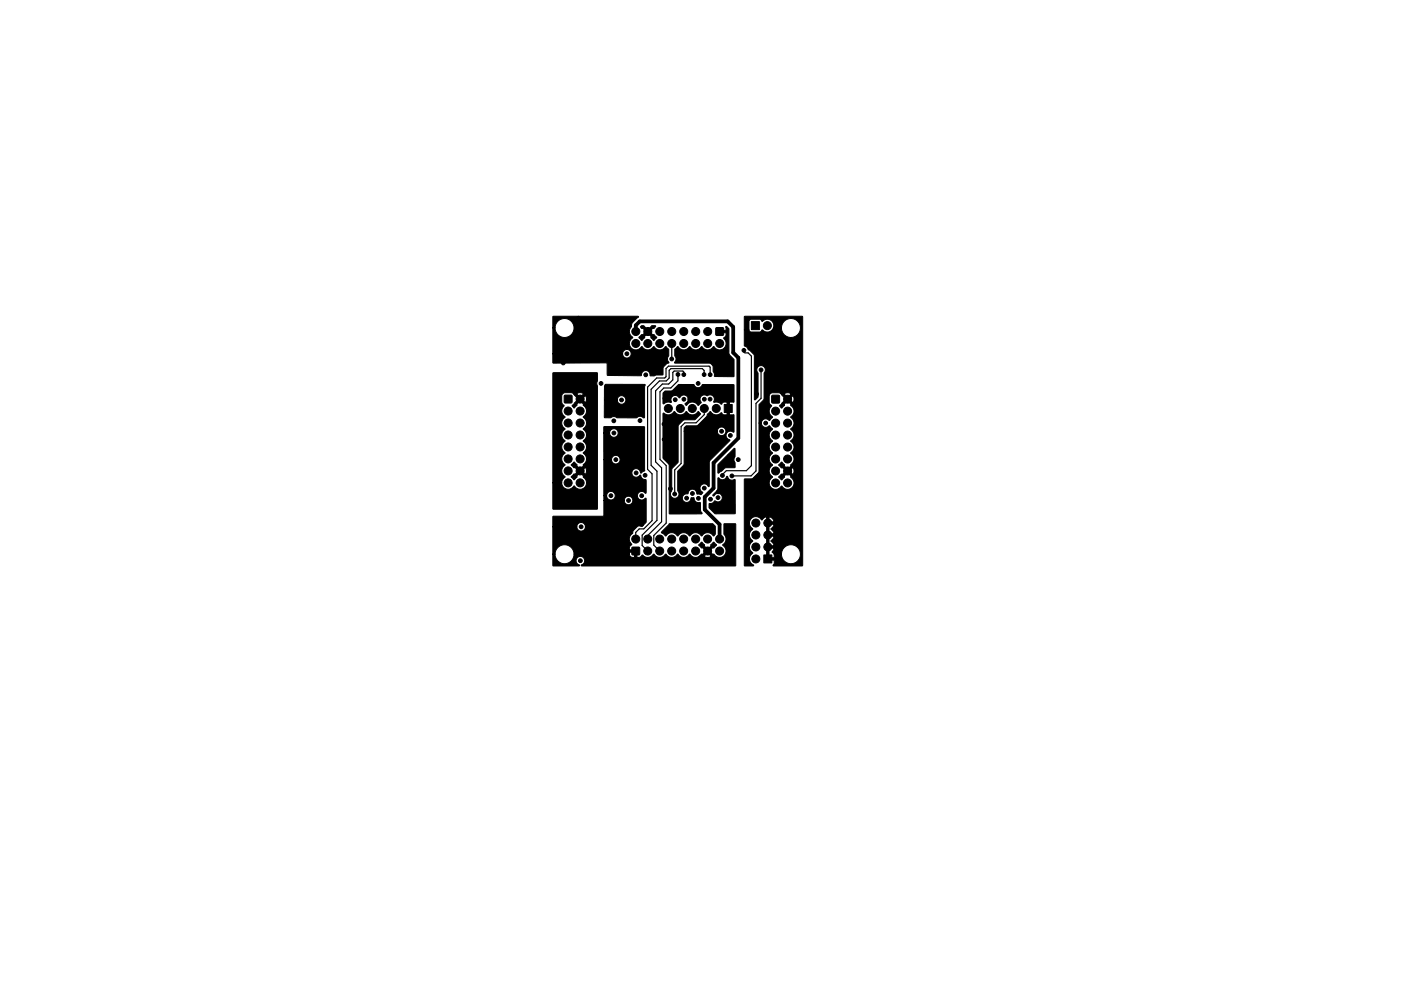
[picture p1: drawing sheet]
<svg xmlns="http://www.w3.org/2000/svg" width="297mm" height="210mm" viewBox="0 0 297 210" stroke-linecap="round" stroke-linejoin="round" font-family="sans-serif">
<g fill="#000" stroke="#000" stroke-width=".21">
<path d="M117.2 79.1h9.3l.2 .1v1.6l-.2 .5 .2 .6-.1 26.1h-9.3l-.1-5.6h1.9a1.36 1.36 0 0 0 1 1.4 1.36 1.36 0 0 0 1.5-.6l.1-.1a1.56 1.56 0 0 0 2 .5 1.43 1.43 0 0 0-.1-2.4l.1-.2-.7-.7-.8 .7 .1 .3-.5 .5-.7-.6 1.5-1.3h.8l.7 .8a1.33 1.33 0 0 0 0-1.5l-.7 .7h-.8l-.7-.7h-.3l-.5-.6 .7-.6 .5 .6-.1 .2 .8 .7 .7-.7-.1-.2a1.49 1.49 0 0 0 0-2.5 1.49 1.49 0 0 0 0-2.5 1.49 1.49 0 0 0 0-2.6 1.49 1.49 0 0 0 0-2.5 1.49 1.49 0 0 0 0-2.6l.1-.1-.7-.8-.8 .8 .1 .2-.5 .6-.5-.5 1.3-1.4h.8l.7 .7a1.33 1.33 0 0 0 0-1.5l-.7 .8h-.8l-1-1.2h.6l.8 .8 .8-.8a1.33 1.33 0 0 0-1.6 0h-.6l-.5-.2h-1.3l-.4 .2-.3 .4v1.4l.2 .4 .3 .3a1.57 1.57 0 0 0 .2 2.5 1.49 1.49 0 0 0 0 2.5 1.49 1.49 0 0 0 0 2.6 1.49 1.49 0 0 0 0 2.5 1.49 1.49 0 0 0 0 2.5 1.48 1.48 0 0 0 0 2.6l-.5 .6-.2 .6h-1.9zM117.2 67.2l18.1-.1 .1 .2-1.4 1.2-.1 .8a1.5 1.5 0 0 0 .3 2.3 1.38 1.38 0 0 0-.4 2.2 1.38 1.38 0 0 0 2.2-.2v-.1a1.56 1.56 0 0 0 2 .5l.6-.5a1.56 1.56 0 0 0 2 .5l.6-.5 .6 .6v1.4a1.08 1.08 0 0 0 0 1.5l-.5 .2-.6 .7-.2 1.7-2.4 .2a.43 .43 0 0 1-.4-.6 .96 .96 0 0 0-1.1-.5 .96 .96 0 0 0-.7 1l-7.1-.1-.1-2.6h-11.4l-.1-.1v-1.8h14.8l.3 .6 .8 .2a.91 .91 0 0 0 .7-1 .91 .91 0 0 0-1-.8 .91 .91 0 0 0-.8 1h-14.8v-5.5h.5l.3 1 .5 .6a2.01 2.01 0 0 0 3-.8 2.01 2.01 0 0 0-1.4-2.8 2.01 2.01 0 0 0-2.4 2h-.5zM135.8 69.3l.2-.2h.5l.8 .9 .9-.9h.8l-.3 .5h-.2l-.8 .7 .8 .8 .2-.1 .5 .7-.7 .5-.5-.5 .1-.3-.8-.7-.7 .7 .1 .3-.7 .5-.5-.7 .5-.5 .2 .1 .8-.8-.8-.7-.2 .1zM151.8 69.6h1.6v1.5h-1.6zM143.1 74.1l.5-.6a1.56 1.56 0 0 0 2.1 .5l.5-.5a1.56 1.56 0 0 0 2 .5l.5-.5a1.56 1.56 0 0 0 2 .5l.6-.5a1.56 1.56 0 0 0 2 .5 1.44 1.44 0 0 0 .1-2.3l.5-.4v-.7h-1.4l-.2-.4 .2-.1h1.4v-.8l.1-.1 .5 .6 .1 5.2 1 1.3v3.6h-4.1v-.6l-.3-.5v-1.1l-.7-.6-7.4-.1-.1-.1a1.01 1.01 0 0 0 .1-1.4zM159.3 68.2h1.7v1.7h-1.7zM157.8 67.2l12.3-.1 .1 .1v52.8l-6.2 .1-.1-.2 .2-.3v-.8h-1.5l-.1-.5h1.7l-.1-.7h1.6a2.01 2.01 0 0 0 2.9 1.8 2.01 2.01 0 0 0 .3-3.5 2.01 2.01 0 0 0-3.2 1.4v.3h-1.6l-.4-.5 .4-.8h-1l-.1 2h-.5v-2.5h1.6l-.2-.6-.5-.4 .6-.6 .1-.4h-1l-.1 2h-.5v-2.6l1.6 .1-.2-.6-.5-.5 .6-.5 .1-.5h-1l-.1 2h-.5v-2.5h1.6a1.29 1.29 0 0 0-1-1.1l-.1 1.1h-.5v-1.1l-.4 .2-.5 .5-.6-.5a1.4 1.4 0 0 0-2 .5 1.4 1.4 0 0 0 .6 1.9 1.48 1.48 0 0 0 0 2.6 1.48 1.48 0 0 0 0 2.5 1.47 1.47 0 0 0-.7 1.4 1.47 1.47 0 0 0 .9 1.2l-.1 .2h-1.8l-.1-.1v-18.3l.1-.1 1.6-.1 1.4-1.4v-10.3h.5a.97 .97 0 0 0 .7 .8 .97 .97 0 0 0 1.1-.3l.6 .7a1.52 1.52 0 0 0-.3 2.3l.3 .2a1.52 1.52 0 0 0-.3 2.3l.3 .3a1.52 1.52 0 0 0-.3 2.3l.3 .2a1.55 1.55 0 0 0 0 2.6 1.38 1.38 0 0 0-.4 2.2 1.38 1.38 0 0 0 2.2-.2l.1-.1a1.56 1.56 0 0 0 2 .5 1.44 1.44 0 0 0-.1-2.4l.1-.2-.7-.7-.8 .7 .1 .3-.5 .5-.7-.6 1.5-1.3h.7l.8 .8a1.32 1.32 0 0 0 0-1.5l-.8 .7h-.7l-.7-.7-.3 .1-.5-.6 .7-.6 .5 .5-.1 .2 .8 .8 .7-.8-.1-.1a1.49 1.49 0 0 0 0-2.6 1.49 1.49 0 0 0 0-2.5 1.49 1.49 0 0 0 0-2.6 1.49 1.49 0 0 0 0-2.5 1.49 1.49 0 0 0 0-2.6l.1-.1-.7-.7-.8 .7 .1 .2-.5 .6-.5-.5 1.3-1.4h.7l.8 .7a1.33 1.33 0 0 0 0-1.5l-.8 .8h-.7l-1-1.1h.6l.8 .7 .7-.7a1.33 1.33 0 0 0-1.5 0h-.6l-.5-.3h-1.3l-.4 .2-.3 .4v1.4l.1 .5 .4 .2a1.57 1.57 0 0 0 .2 2.5l-.6 .7h-.2a.91 .91 0 0 0-1-.3 .91 .91 0 0 0-.6 .9h-.5v-3.9l1.1-1.3v-5.5a.92 .92 0 0 0 0-1.3 .92 .92 0 0 0-1.4 .1 .92 .92 0 0 0 .1 1.3v5l-.7 .6-.1-9.3-.8-1-.5-.3-.3-.6-.5-.3v-3.3h1l.4 .4h1.9l.5-.4a1.41 1.41 0 0 0 2.4-.4h1.7a2.01 2.01 0 0 0 2.9 1.8 2.01 2.01 0 0 0 .3-3.5 2.01 2.01 0 0 0-3.2 1.4v.3h-1.7a1.41 1.41 0 0 0-.7-1.7 1.41 1.41 0 0 0-1.7 .3l-.5-.5-2 .1-.3 .3v1.9h-1zM119.7 83.9h1.5v1.5h-1.5zM128.3 81.6h8.4l-.1 7-1-.3-.7 .4-4.1-.1-.6-.2-.7 .2h-1.3l-.1-3.7h2.8a.91 .91 0 0 0 .5 .8 .91 .91 0 0 0 1-.2 .91 .91 0 0 0-.2-1.5 .91 .91 0 0 0-1.3 .9h-2.8l.1-3zM128 90.6h8.7v9.2l-.9 .6a.95 .95 0 0 0-1.3-.9 .95 .95 0 0 0-.3 1.6 .95 .95 0 0 0 1.5-.3l.2 .1a.92 .92 0 0 0 1 .8l.1 .2v2.6l-.1 .2a.94 .94 0 0 0-1.5-.2 .94 .94 0 0 0 .1 1.5 .94 .94 0 0 0 1.4-.3l.1 5.1-.8 .8-1.1 .1-.8 .9-.1 .5a1.52 1.52 0 0 0-.3 2.4l-.4 .5-.1 .7h1.6v1.6l.7-.1 .4-.4 .3 .1a1.36 1.36 0 0 0 2.1-.3 1.52 1.52 0 0 0 2.4 .2l.2-.2a1.52 1.52 0 0 0 2.3 .2l.2-.2a1.52 1.52 0 0 0 2.4 .2l.2-.2a1.54 1.54 0 0 0 2.1 .4h1a1.29 1.29 0 0 0 1.5 0l-.8-.7-.7 .7h-1l.4-.4 .2 .1 .8-.8-.8-.7h-.2l-.5-.5 .5-.6 .1-.1 .6 .6-.1 .2 .7 .7 .8-.7-.1-.2 .7-.6 .5 .7-.6 .6-.2-.1-.7 .7 .7 .8 .1-.1a1.51 1.51 0 0 0 2.4 .2 1.47 1.47 0 0 0-.4-2.2 1.49 1.49 0 0 0 .3-2.3l.1-2.2 2.4 .1-.1 8.9h-32.6l-.1-.2a.92 .92 0 0 0 .6-1.4 .92 .92 0 0 0-1.5-.1 .92 .92 0 0 0 .5 1.5v.2h-5.5l-.1-2.5h.5a2.01 2.01 0 0 0 2 2 2.01 2.01 0 0 0 2-2h11.7l.3 .5 .8 .2v-1.1h-1.1v.4h-11.7a2.01 2.01 0 0 0-2-2 2.01 2.01 0 0 0-2 2h-.5v-5.8h5.1v.2a.91 .91 0 0 0 1.5 .5 .91 .91 0 0 0-.2-1.6 .91 .91 0 0 0-1.3 .9h-5.1v-2.2l10.8-.1v-3.3h4.3l.1 .2a.91 .91 0 0 0 1.4 .5 .91 .91 0 0 0-.1-1.5 .91 .91 0 0 0-1.4 .8h-4.3v-1h.6v.2a.91 .91 0 0 0 1.5 .5 .91 .91 0 0 0-.2-1.6 .91 .91 0 0 0-1.3 .9h-.6v-7.7h1.7a.91 .91 0 0 0 1.3 .8 .91 .91 0 0 0 .1-1.5 .91 .91 0 0 0-1.4 .5v.2h-1.7v-5.6h1.2a.91 .91 0 0 0 1.4 .8 .91 .91 0 0 0 .1-1.6 .91 .91 0 0 0-1.4 .6l-.1 .2h-1.2zM140.6 83.4l.4-.4 1.5-.1 1.4-1.3h3.1l.2 .1a.97 .97 0 0 0 .9 .6 .97 .97 0 0 0 .9-.7l6.6 .1v3.5l-.1 .2-.8-.1v2.7l.9 .1v3.5l-.2 .1a.99 .99 0 0 0-1.4 .3v.1a.9 .9 0 0 0 .6 1.2l.1 .2-4.2 4.3-.1 5.3-.2 .1a.95 .95 0 0 0-1.6-.2 .95 .95 0 0 0 .4 1.5l-.4 .4-.9-.1a.97 .97 0 0 0-.9-1 .97 .97 0 0 0-1 1h-.1a.92 .92 0 0 0-1 .9 .92 .92 0 0 0 .9 .9 .92 .92 0 0 0 .9-1h.6a1.05 1.05 0 0 0 1.4 1v1.7l.4 .6-.1 .1h-6.9v-10.3l-1.3-1.5v-9.6a1.57 1.57 0 0 0 2.4-.3 1.49 1.49 0 0 0 2.5 0 1.49 1.49 0 0 0 2.6 0l.4 .6-1.1 1.1-2.4 .1-1.2 1.2v7.7l-1.4 1.5v4.6a.93 .93 0 0 0 0 1.4 .93 .93 0 0 0 1.3 0 .93 .93 0 0 0 0-1.4v-4.1l1.3-1.6v-6.9h7.1a.91 .91 0 0 0 1.3 .8 .91 .91 0 0 0 .1-1.5 .91 .91 0 0 0-1.4 .5v.2h-7.1l.1-.7 .4-.5h2.2l.3-.1 1.8-1.9 .2-.4 .5-.6a1.56 1.56 0 0 0 2.1 .5l.2-.1a.34 .34 0 0 1 .5 .3h.8v-2.7h-.7l-.4 .4h-.2a1.61 1.61 0 0 0-1.5-.4 1.02 1.02 0 0 0-.5-1.5h-.3l-.6 .2-.5-.2-.5 .1a1 1 0 0 0-.2 1.5l-.6 .6h-.2a1.44 1.44 0 0 0-2.4 0l-.3-.4a.95 .95 0 0 0 .4-1.5 .95 .95 0 0 0-1.5 .3l-.8-.5a.96 .96 0 0 0-.9 .4 .96 .96 0 0 0-.1 1.1h-.1a1.35 1.35 0 0 0-1.4 .3l-.2-.1zM153.6 85.8h1.6v1.7h-1.6z"/>
<path d="M155.6 95.2h.2l.1 1.7a1.04 1.04 0 0 0 0 1.3l-.1 1h-2l-.8 .8-.8 .4v-1.8zM163.7 83.9h1.5v1.6h-1.5zM134 116.1h1.6v1.6h-1.6zM141.9 111.1h9.2l.6 .6v1.6l-.3 .4h-.2a1.44 1.44 0 0 0-2.5 0 1.44 1.44 0 0 0-2.5 0h-.1a1.44 1.44 0 0 0-2.4 0h-.1a1.44 1.44 0 0 0-2.5 0l-.9-.8zM152.2 101.4h.1a1.01 1.01 0 0 0 1 .4 1.01 1.01 0 0 0 .8-.8l.3 .5a.91 .91 0 0 0 1.2 .3h.3v7.2h-4.3l-1.2-1.2-.1-.9a1.42 1.42 0 0 0 1.3-.6 .91 .91 0 0 0 1.4-.2 .91 .91 0 0 0-.3-1.3 .91 .91 0 0 0-1.3 .4h-.2l-.1-.1 1.1-1.3zM161.9 117.7h1.7v1.7h-1.7z"/>
<circle cx="119.4" cy="77" r=".4"/>
<circle cx="122.6" cy="67.5" r=".4"/>
<circle cx="130.3" cy="73.9" r=".4"/>
<circle cx="132.9" cy="75.1" r=".4"/>
<circle cx="133.9" cy="78.6" r=".4"/>
<circle cx="134.8" cy="70.3" r=".85"/>
<circle cx="134.8" cy="72.9" r=".85"/>
<circle cx="136.9" cy="79.5" r=".4"/>
<circle cx="137.3" cy="72.9" r=".85"/>
<circle cx="137.3" cy="70.3" r=".85"/>
<circle cx="139.9" cy="72.9" r=".85"/>
<circle cx="139.9" cy="70.3" r=".85"/>
<circle cx="142.4" cy="76.2" r=".4"/>
<circle cx="142.4" cy="72.9" r=".85"/>
<circle cx="142.4" cy="70.3" r=".85"/>
<circle cx="143.7" cy="79.4" r=".4"/>
<circle cx="145" cy="70.3" r=".85"/>
<circle cx="145" cy="72.9" r=".85"/>
<circle cx="145" cy="79.5" r=".4"/>
<circle cx="147.5" cy="72.9" r=".85"/>
<circle cx="147.5" cy="70.3" r=".85"/>
<circle cx="149.3" cy="79.5" r=".4"/>
<circle cx="149.4" cy="75.3" r=".4"/>
<circle cx="150" cy="70.3" r=".85"/>
<circle cx="150" cy="72.9" r=".85"/>
<circle cx="150.6" cy="79.5" r=".4"/>
<circle cx="152.6" cy="72.9" r=".85"/>
<circle cx="157.7" cy="74.3" r=".4"/>
<circle cx="161.4" cy="78.5" r=".4"/>
<circle cx="161.7" cy="75.3" r=".4"/>
<circle cx="162.7" cy="69.1" r=".85"/>
<circle cx="120.5" cy="97.4" r=".85"/>
<circle cx="120.5" cy="99.9" r=".85"/>
<circle cx="120.5" cy="92.3" r=".85"/>
<circle cx="120.5" cy="87.2" r=".85"/>
<circle cx="120.5" cy="94.8" r=".85"/>
<circle cx="120.5" cy="89.7" r=".85"/>
<circle cx="123" cy="89.7" r=".85"/>
<circle cx="123" cy="92.3" r=".85"/>
<circle cx="123" cy="94.8" r=".85"/>
<circle cx="123" cy="84.7" r=".85"/>
<circle cx="123" cy="87.2" r=".85"/>
<circle cx="123" cy="97.4" r=".85"/>
<circle cx="123" cy="99.9" r=".85"/>
<circle cx="127.4" cy="81.3" r=".4"/>
<circle cx="128.8" cy="83.1" r=".4"/>
<circle cx="130.1" cy="89.3" r=".4"/>
<circle cx="130.2" cy="91.9" r=".4"/>
<circle cx="130.6" cy="97.5" r=".4"/>
<circle cx="131.8" cy="84.9" r=".4"/>
<circle cx="132.6" cy="93.2" r=".4"/>
<circle cx="135.2" cy="93.2" r=".4"/>
<circle cx="135.4" cy="84.6" r=".4"/>
<circle cx="135.7" cy="89.2" r=".4"/>
<circle cx="140.8" cy="90" r=".4"/>
<circle cx="140.8" cy="93.2" r=".4"/>
<circle cx="141" cy="84.5" r=".4"/>
<circle cx="141.7" cy="86.7" r=".85"/>
<circle cx="143.2" cy="84.8" r=".4"/>
<circle cx="144.2" cy="86.7" r=".85"/>
<circle cx="145" cy="84.7" r=".4"/>
<circle cx="146.3" cy="84.7" r=".4"/>
<circle cx="146.8" cy="86.7" r=".85"/>
<circle cx="148" cy="81.3" r=".4"/>
<circle cx="149.3" cy="86.7" r=".85"/>
<circle cx="149.3" cy="84.7" r=".4"/>
<circle cx="150.6" cy="84.7" r=".4"/>
<circle cx="151.9" cy="86.7" r=".85"/>
<circle cx="153" cy="91.5" r=".4"/>
<circle cx="154.6" cy="96.8" r=".4"/>
<circle cx="154.9" cy="92.4" r=".4"/>
<circle cx="156.5" cy="97.5" r=".4"/>
<circle cx="160.4" cy="83.6" r=".4"/>
<circle cx="162.3" cy="89.8" r=".4"/>
<circle cx="164.4" cy="97.4" r=".85"/>
<circle cx="164.4" cy="92.3" r=".85"/>
<circle cx="164.4" cy="94.8" r=".85"/>
<circle cx="164.4" cy="87.2" r=".85"/>
<circle cx="164.4" cy="89.8" r=".85"/>
<circle cx="164.4" cy="99.9" r=".85"/>
<circle cx="167" cy="94.8" r=".85"/>
<circle cx="167" cy="84.7" r=".85"/>
<circle cx="167" cy="87.2" r=".85"/>
<circle cx="167" cy="92.3" r=".85"/>
<circle cx="167" cy="89.8" r=".85"/>
<circle cx="167" cy="99.9" r=".85"/>
<circle cx="167" cy="97.4" r=".85"/>
<circle cx="120.5" cy="102.4" r=".85"/>
<circle cx="123" cy="102.4" r=".85"/>
<circle cx="123.1" cy="119" r=".4"/>
<circle cx="123.2" cy="111.8" r=".4"/>
<circle cx="124.6" cy="111.8" r=".4"/>
<circle cx="129.5" cy="105.2" r=".4"/>
<circle cx="132.3" cy="103.7" r=".4"/>
<circle cx="132.8" cy="111.2" r=".4"/>
<circle cx="133.3" cy="106.2" r=".4"/>
<circle cx="134.8" cy="114.4" r=".85"/>
<circle cx="134.9" cy="100.3" r=".4"/>
<circle cx="136" cy="111.3" r=".4"/>
<circle cx="136" cy="105.2" r=".4"/>
<circle cx="136.8" cy="100.8" r=".4"/>
<circle cx="137.3" cy="114.4" r=".85"/>
<circle cx="137.3" cy="116.9" r=".85"/>
<circle cx="139.9" cy="116.9" r=".85"/>
<circle cx="139.9" cy="114.4" r=".85"/>
<circle cx="142.1" cy="103.7" r=".4"/>
<circle cx="142.4" cy="114.4" r=".85"/>
<circle cx="142.4" cy="116.9" r=".85"/>
<circle cx="143" cy="104.8" r=".4"/>
<circle cx="144.9" cy="116.9" r=".85"/>
<circle cx="144.9" cy="114.4" r=".85"/>
<circle cx="145.6" cy="105.7" r=".4"/>
<circle cx="146.8" cy="104.7" r=".4"/>
<circle cx="147.5" cy="116.9" r=".85"/>
<circle cx="147.5" cy="114.4" r=".85"/>
<circle cx="148.1" cy="105.7" r=".4"/>
<circle cx="148.8" cy="112.8" r=".4"/>
<circle cx="149.3" cy="103.6" r=".4"/>
<circle cx="150" cy="114.4" r=".85"/>
<circle cx="150" cy="116.9" r=".85"/>
<circle cx="150.6" cy="105.9" r=".4"/>
<circle cx="152.2" cy="105.6" r=".4"/>
<circle cx="152.3" cy="104.3" r=".4"/>
<circle cx="152.6" cy="116.9" r=".85"/>
<circle cx="152.6" cy="114.4" r=".85"/>
<circle cx="153.2" cy="100.9" r=".4"/>
<circle cx="155.2" cy="101" r=".4"/>
<circle cx="160.3" cy="111" r=".85"/>
<circle cx="160.3" cy="118.6" r=".85"/>
<circle cx="160.3" cy="113.5" r=".85"/>
<circle cx="160.3" cy="116" r=".85"/>
<circle cx="162.8" cy="113.5" r=".85"/>
<circle cx="162.8" cy="111" r=".85"/>
<circle cx="162.8" cy="116" r=".85"/>
<circle cx="164.4" cy="102.5" r=".85"/>
<circle cx="167" cy="102.5" r=".85"/>
</g>
<path d="M142.4 72.9v3.3M143.7 79.4v1.4l-1.5 1.5h-1.5l-.8 .8v14.4l1.3 1.3v12.2l-2.6 2.6v2.1l1.3 1.2M145 79.5v-.6l-.2-.2h-1.9l-.3 .3v1.6l-.8 .9h-1.4l-1.4 1.4v15.1l1.3 1.3v11.4l-3 2.9v.8M149.3 79.5v-.9l-.4-.4h-6.7l-.3 .4v1.6l-.6 .6h-1.5l-1.7 1.8v16.1l1.2 1.3v10.4l-3.1 3.1v2.2l1.1 1.2M150.6 79.5v-1.6l-.3-.2h-8.6l-.5 .5v1.7l-.3 .3h-1.7l-1.9 1.9v17.5l.9 .9v10l-1.7 1.7h-1l-.7 .7v1.5M157.7 74.3v.3l.2 .3h.7l.7 .7v23.2l-1.1 1.1h-4.2l-.8 .8v.2M161.4 78.5v6l-1.1 1.1v14.3l-1.1 1.1h-4M140.8 90v7.4l1.3 1.3v5M149.3 86.7v1.3l-1.7 1.7h-2.4l-.8 .8v7.8l-1.4 1.4v5.1" fill="none" stroke="#000" stroke-width=".25"/>
<path d="M134.8 70.3v-1.3l.8-.8h18.7l1.2 1.2v5.4l1 1.1v17.1l-5.2 5.2v5.4l-1.9 1.8v2.7l3.2 3.2v3.1" fill="none" stroke="#000" stroke-width=".8"/>
</svg>
